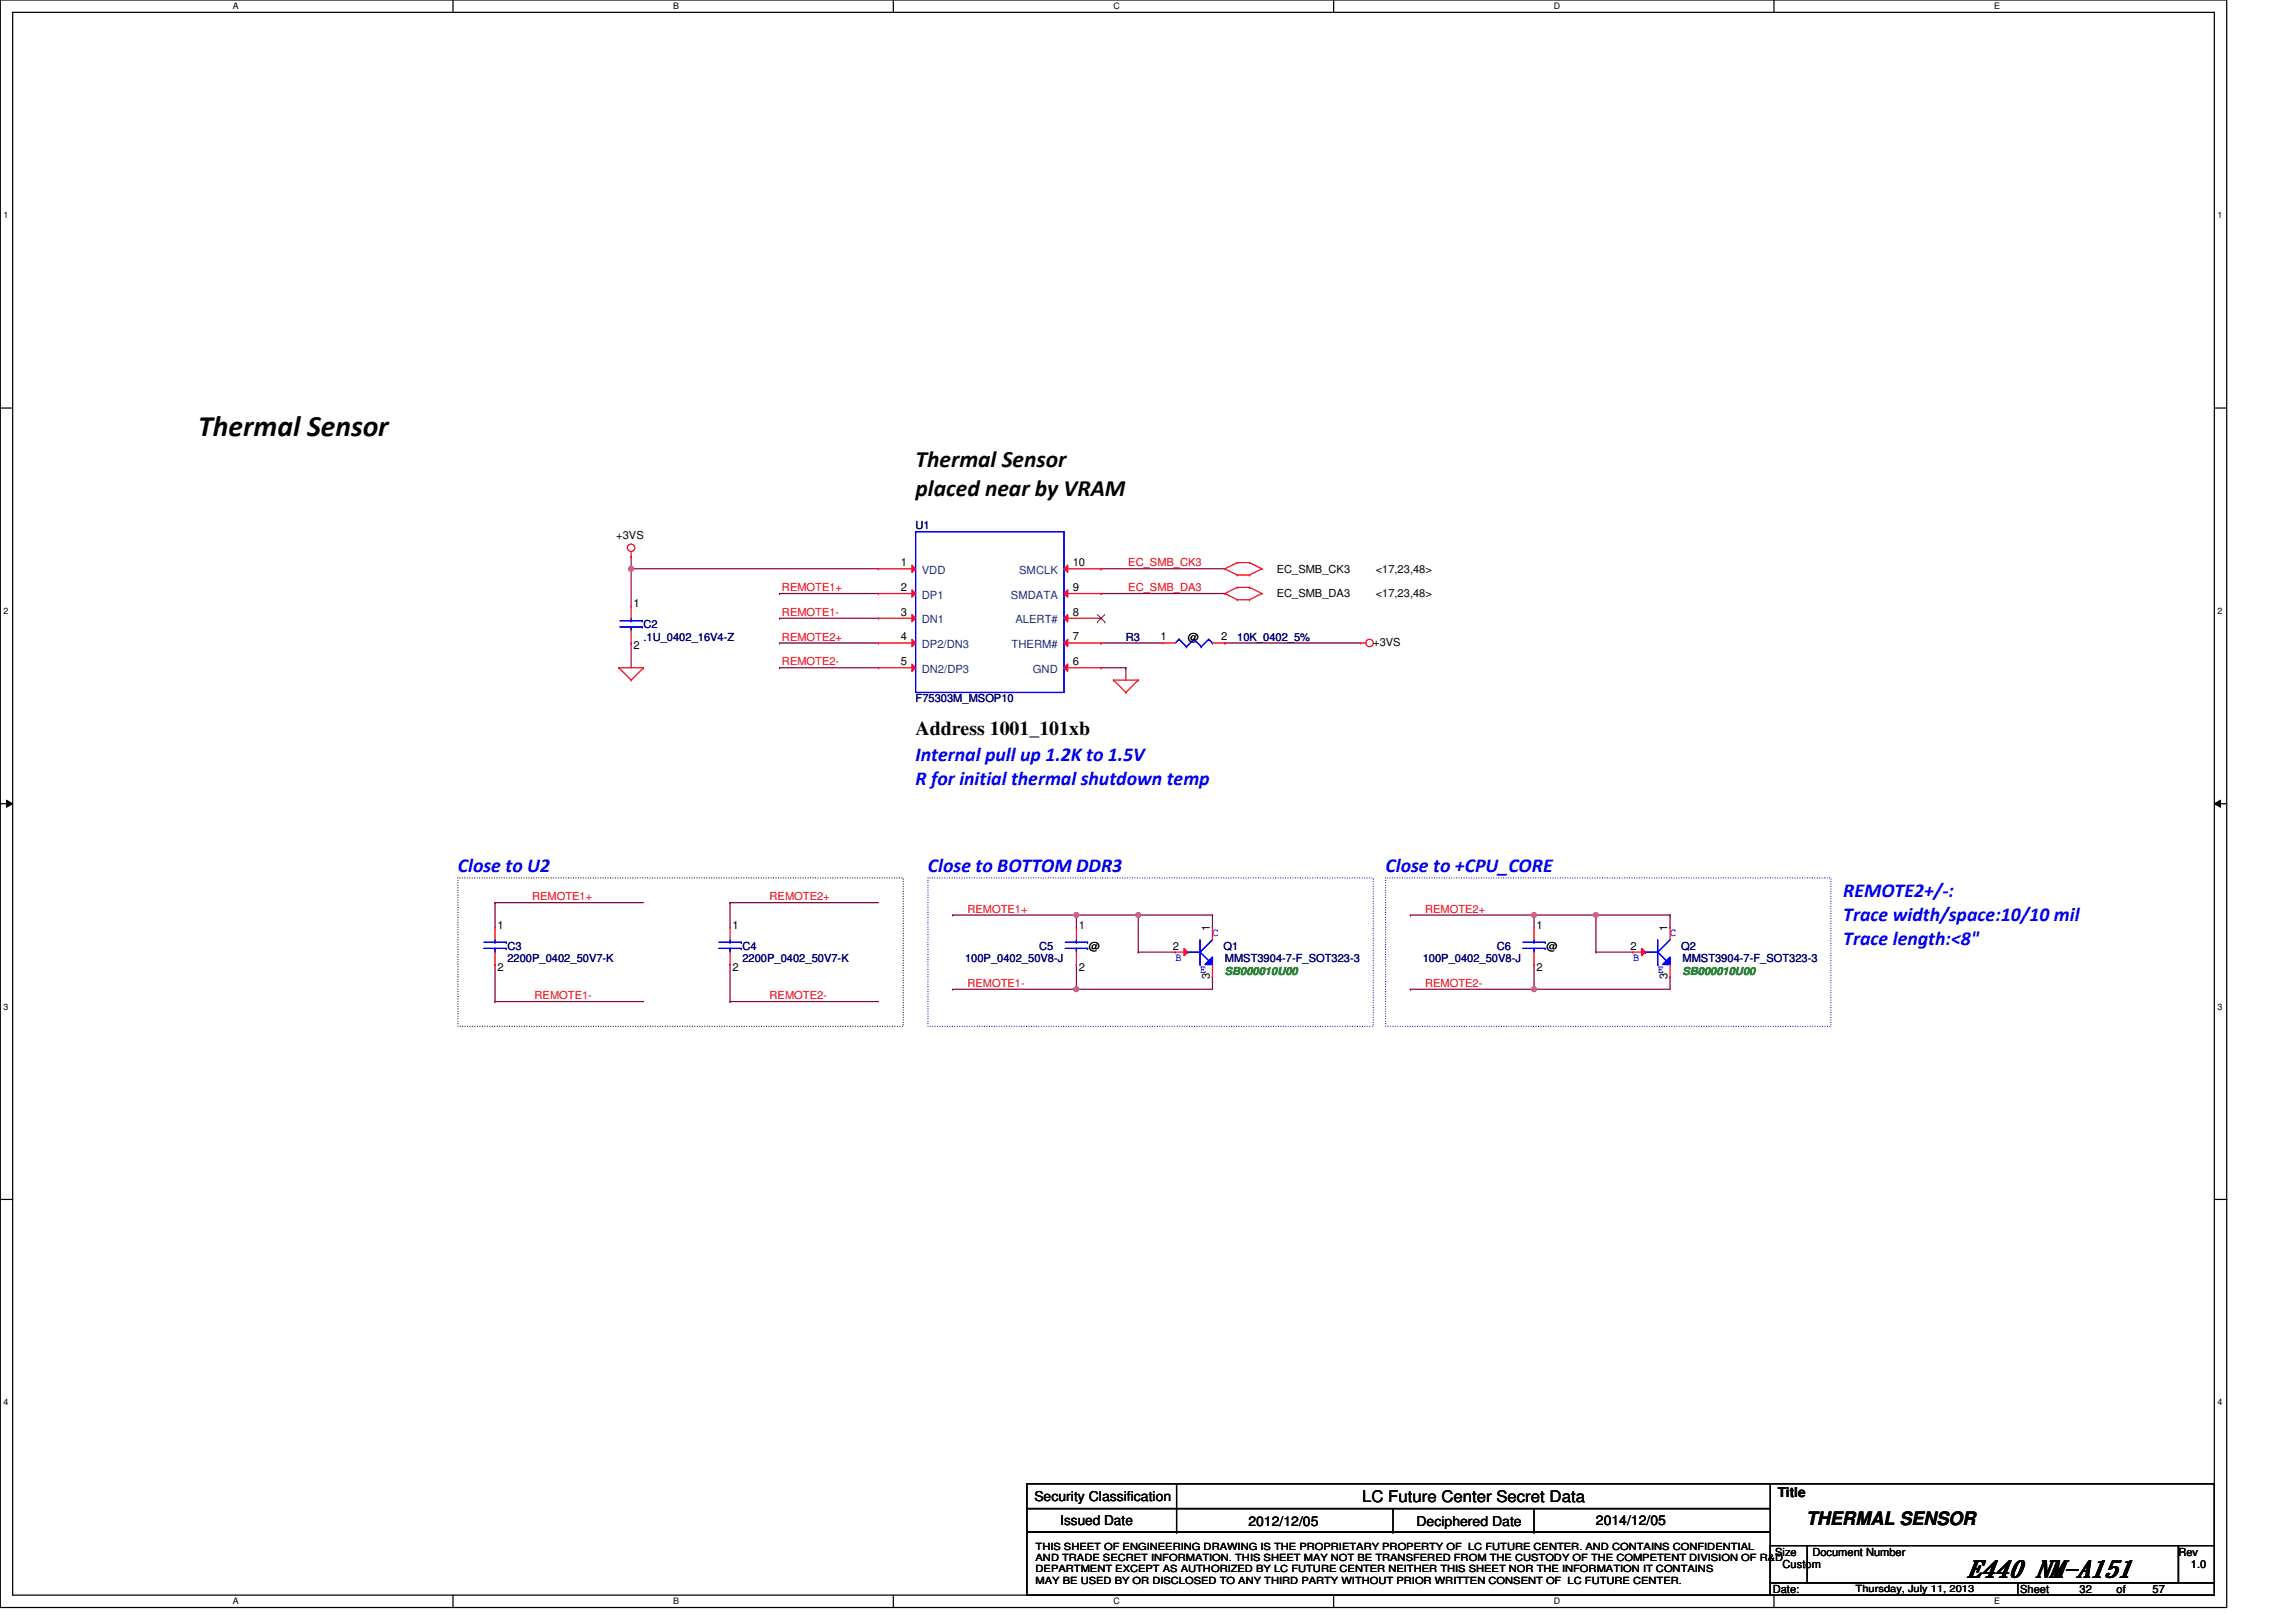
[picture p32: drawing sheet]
<svg xmlns="http://www.w3.org/2000/svg" width="297mm" height="210mm" viewBox="0 0 297 210" stroke-linecap="round" stroke-linejoin="round" font-family="sans-serif">
<defs><g id="words">
<text font-size="3.8" x="25.6" y="56.5">Thermal Sensor</text>
<g font-size="3">
<text x="118.5" y="60.5">Thermal Sensor</text>
<text x="118.5" y="64.2">placed near by VRAM</text>
<text x="254.6" y="204.1">E440 NM-A151</text>
</g>
<text font-size="2.6" x="118.5" y="95.1">Address 1001_101xb</text>
<g font-size="2.6" fill="#00f">
<text x="118.5" y="98.5">Internal pull up 1.2K to 1.5V</text>
<text x="118.5" y="101.6">R for initial thermal shutdown temp</text>
<text x="59.2" y="112.9">Close to U2</text>
<text x="120.1" y="112.9">Close to BOTTOM DDR3</text>
<text x="179.3" y="112.9">Close to +CPU_CORE</text>
<text x="238.5" y="116.1">REMOTE2+/-:</text>
<text x="238.5" y="119.2">Trace width/space:10/10 mil</text>
<text x="238.5" y="122.3">Trace length:&lt;8&quot;</text>
</g>
<text font-size="2.4" x="233.7" y="197.4">THERMAL SENSOR</text>
<text font-size="2.1" x="176.2" y="194.4">LC Future Center Secret Data</text>
<g font-size="1.8">
<text x="133.8" y="194.3">Security Classification</text>
<text x="137.2" y="197.3">Issued Date</text>
<text x="161.5" y="197.5">2012/12/05</text>
<text x="183.3" y="197.5">Deciphered Date</text>
<text x="206.5" y="197.3">2014/12/05</text>
<text x="230" y="193.8">Title</text>
</g>
<g font-size="1.4">
<text x="79.7" y="69.8">+3VS</text>
<text x="116.5" y="76.5">2</text>
<text x="116.5" y="73.3">1</text>
<text x="138.8" y="76.5">9</text>
<text x="138.8" y="73.3">10</text>
<text x="165.2" y="77.3">EC_SMB_DA3</text>
<text x="165.2" y="74.1">EC_SMB_CK3</text>
<text x="178" y="77.3">&lt;17,23,48&gt;</text>
<text x="178" y="74.1">&lt;17,23,48&gt;</text>
<text x="82" y="78.6">1</text>
<text x="116.5" y="79.7">3</text>
<text x="116.5" y="82.9">4</text>
<text x="138.8" y="79.7">8</text>
<text x="138.8" y="82.9">7</text>
<text x="150.1" y="82.9">1</text>
<text x="153.7" y="82.9">@</text>
<text x="158" y="82.9">2</text>
<text x="177.7" y="83.5">+3VS</text>
<text x="82" y="84">2</text>
<text x="116.5" y="86.1">5</text>
<text x="138.8" y="86.1">6</text>
<text x="64.4" y="120.2">1</text>
<text x="64.4" y="125.6">2</text>
<text x="94.8" y="120.2">1</text>
<text x="94.8" y="125.6">2</text>
<text x="139.6" y="120.2">1</text>
<text x="139.6" y="125.6">2</text>
<text x="140.9" y="122.9">@</text>
<text x="151.7" y="122.9">2</text>
<text x="156.5" y="120.5" transform="rotate(-90 156.5 120.5)">1</text>
<text x="198.8" y="120.2">1</text>
<text x="198.8" y="125.6">2</text>
<text x="200.1" y="122.9">@</text>
<text x="210.9" y="122.9">2</text>
<text x="215.7" y="120.5" transform="rotate(-90 215.7 120.5)">1</text>
<text x="156.5" y="126.7" transform="rotate(-90 156.5 126.7)">3</text>
<text x="215.7" y="126.7" transform="rotate(-90 215.7 126.7)">3</text>
<text x="229.7" y="201.3">Size</text>
<text x="230.6" y="202.9">Custom</text>
<text x="234.5" y="201.3">Document Number</text>
<text x="281.8" y="201.3">Rev</text>
<text x="283.4" y="202.9">1.0</text>
<text x="229.4" y="206.1">Date:</text>
<text x="261.4" y="206.1">Sheet</text>
<text x="269" y="206.1">32</text>
<text x="273.8" y="206.1">of</text>
<text x="278.5" y="206.1">57</text>
</g>
<g font-size="1.4" fill="#000080">
<text x="118.5" y="68.5">U1</text>
<text x="83.2" y="81.3">C2</text>
<text x="83.2" y="82.9">.1U_0402_16V4-Z</text>
<text x="145.7" y="82.9">R3</text>
<text x="160.1" y="82.9">10K_0402_5%</text>
<text x="118.5" y="90.9">F75303M_MSOP10</text>
<text x="65.6" y="122.9">C3</text>
<text x="65.6" y="124.5">2200P_0402_50V7-K</text>
<text x="96.1" y="122.9">C4</text>
<text x="96.1" y="124.5">2200P_0402_50V7-K</text>
<text x="124.9" y="124.5">100P_0402_50V8-J</text>
<text x="134.5" y="122.9">C5</text>
<text x="158.3" y="122.9">Q1</text>
<text x="158.5" y="124.5">MMST3904-7-F_SOT323-3</text>
<text x="184.1" y="124.5">100P_0402_50V8-J</text>
<text x="193.7" y="122.9">C6</text>
<text x="217.5" y="122.9">Q2</text>
<text x="217.7" y="124.5">MMST3904-7-F_SOT323-3</text>
</g>
<g font-size="1.4" fill="#f00">
<text x="101.2" y="76.5">REMOTE1+</text>
<text x="146" y="76.5">EC_SMB_DA3</text>
<text x="146" y="73.3">EC_SMB_CK3</text>
<text x="101.2" y="82.9">REMOTE2+</text>
<text x="101.2" y="79.7">REMOTE1-</text>
<text x="101.2" y="86.1">REMOTE2-</text>
<text x="68.8" y="116.5">REMOTE1+</text>
<text x="99.6" y="116.5">REMOTE2+</text>
<text x="125.2" y="118.1">REMOTE1+</text>
<text x="184.4" y="118.1">REMOTE2+</text>
<text x="69.2" y="129.3">REMOTE1-</text>
<text x="99.6" y="129.3">REMOTE2-</text>
<text x="125.2" y="127.7">REMOTE1-</text>
<text x="184.4" y="127.7">REMOTE2-</text>
</g>
<g font-size="1.4" fill="#004080">
<text x="119.3" y="77.5">DP1</text>
<text x="119.3" y="74.3">VDD</text>
<text x="130.8" y="77.5">SMDATA</text>
<text x="131.8" y="74.3">SMCLK</text>
<text x="119.3" y="80.7">DN1</text>
<text x="119.3" y="83.9">DP2/DN3</text>
<text x="130.9" y="83.9">THERM#</text>
<text x="131.4" y="80.7">ALERT#</text>
<text x="119.3" y="87.1">DN2/DP3</text>
<text x="133.6" y="87.1">GND</text>
</g>
<g font-size="1.4" fill="#00f">
<text x="152.1" y="124.4">B</text>
<text x="155.3" y="126">E</text>
<text x="156.9" y="121.2">C</text>
<text x="211.3" y="124.4">B</text>
<text x="214.5" y="126">E</text>
<text x="216.1" y="121.2">C</text>
</g>
<g font-size="1.4" fill="#008000">
<text x="158.5" y="126.1">SB000010U00</text>
<text x="217.7" y="126.1">SB000010U00</text>
</g>
<g font-size="1.3">
<text x="134" y="200.5">THIS SHEET OF ENGINEERING DRAWING IS THE PROPRIETARY PROPERTY OF LC FUTURE CENTER. AND CONTAINS CONFIDENTIAL</text>
<text x="134" y="202">AND TRADE SECRET INFORMATION. THIS SHEET MAY NOT BE TRANSFERED FROM THE CUSTODY OF THE COMPETENT DIVISION OF R&amp;D</text>
<text x="134" y="203.5">DEPARTMENT EXCEPT AS AUTHORIZED BY LC FUTURE CENTER NEITHER THIS SHEET NOR THE INFORMATION IT CONTAINS</text>
<text x="134" y="204.9">MAY BE USED BY OR DISCLOSED TO ANY THIRD PARTY WITHOUT PRIOR WRITTEN CONSENT OF LC FUTURE CENTER.</text>
<text x="240.1" y="206">Thursday, July 11, 2013</text>
</g>
<g font-size="1.1">
<text x="30.1" y="1.2">A</text>
<text x="87.1" y="1.2">B</text>
<text x="144.1" y="1.2">C</text>
<text x="201" y="1.2">D</text>
<text x="258" y="1.2">E</text>
<text x=".4" y="28.2">1</text>
<text x="286.9" y="28.2">1</text>
<text x=".4" y="79.4">2</text>
<text x="286.9" y="79.4">2</text>
<text x=".4" y="130.6">3</text>
<text x="286.9" y="130.6">3</text>
<text x=".4" y="181.9">4</text>
<text x="286.9" y="181.9">4</text>
<text x="30.1" y="207.6">A</text>
<text x="87.1" y="207.6">B</text>
<text x="144.1" y="207.6">C</text>
<text x="201" y="207.6">D</text>
<text x="258" y="207.6">E</text>
</g>
</g></defs>
<path d="M0 0h288.1v208h-288.1zM1.6 1.6h284.9v204.8h-284.9z" fill="none" stroke="#000" stroke-width=".16"/>
<g fill="#fff">
<path d="M30.1 .2h.8v1.2h-.8z"/>
<path d="M30.1 206.6h.8v1.3h-.8z"/>
</g>
<path d="M58.6 0v1.6M58.6 206.4v1.6" fill="none" stroke="#000" stroke-width=".16"/>
<g fill="#fff">
<path d="M87.1 .2h.7v1.2h-.7z"/>
<path d="M87.1 206.6h.7v1.3h-.7z"/>
</g>
<path d="M115.6 0v1.6M115.6 206.4v1.6" fill="none" stroke="#000" stroke-width=".16"/>
<g fill="#fff">
<path d="M144.1 .2h.8v1.2h-.8z"/>
<path d="M144.1 206.6h.8v1.3h-.8z"/>
</g>
<path d="M172.5 0v1.6M172.5 206.4v1.6" fill="none" stroke="#000" stroke-width=".16"/>
<g fill="#fff">
<path d="M201 .2h.8v1.2h-.8z"/>
<path d="M201 206.6h.8v1.3h-.8z"/>
</g>
<path d="M229.5 0v1.6M229.5 206.4v1.6" fill="none" stroke="#000" stroke-width=".16"/>
<g fill="#fff">
<path d="M258 .2h.7v1.2h-.7z"/>
<path d="M258 206.6h.7v1.3h-.7z"/>
<path d="M.4 27.2h.7v1.3h-.7z"/>
<path d="M286.9 27.2h.6v1.3h-.6z"/>
<path d="M.4 78.4h.7v1.3h-.7z"/>
<path d="M286.9 78.4h.6v1.3h-.6z"/>
</g>
<path d="M0 52.8h1.6M286.5 52.8h1.6" fill="none" stroke="#000" stroke-width=".16"/>
<g fill="#fff">
<path d="M.4 129.6h.7v1.3h-.7z"/>
<path d="M286.9 129.6h.6v1.3h-.6z"/>
</g>
<path d="M0 104h1.6M286.5 104h1.6" fill="none" stroke="#000" stroke-width=".16"/>
<path d="M.8 103.5l.8 .5-.8 .5zM286.5 104l.8-.5v1z" fill="#000"/>
<path d="M.8 103.5l.8 .5-.8 .5zM286.5 104l.8-.5v1z" fill="none" stroke="#000" stroke-width=".13"/>
<g fill="#fff">
<path d="M.4 180.8h.7v1.3h-.7z"/>
<path d="M286.9 180.8h.6v1.3h-.6z"/>
</g>
<path d="M0 155.2h1.6M286.5 155.2h1.6" fill="none" stroke="#000" stroke-width=".16"/>
<path d="M59.2 113.6h57.7v19.2h-57.7z" fill="none" stroke="#000" stroke-width=".16" stroke-dasharray="0 .3"/>
<path d="M120.1 113.6h57.6v19.2h-57.6zM179.3 113.6h57.6v19.2h-57.6z" fill="none" stroke="#00f" stroke-width=".16" stroke-dasharray="0 .3"/>
<path d="M142.5 76.8h.1M142.5 73.6h.1M142.5 76.8h16M142.5 73.6h16M139.3 128h.1M139.3 128h17.6" fill="none" stroke="#800040" stroke-width=".16"/>
<circle cx="139.3" cy="128" r=".31" fill="#f0f"/>
<circle cx="139.3" cy="128" r=".31" fill="none" stroke="#f0f" stroke-width=".16"/>
<path d="M139.3 118.4h.1M139.3 118.4v1.6M123.3 128h.1M139.3 124.8h.1M139.3 124.8v3.2h-16M147.3 123.2h.1M147.3 123.2h4.8M198.5 128h.1M198.5 128h17.6" fill="none" stroke="#800040" stroke-width=".16"/>
<circle cx="198.5" cy="128" r=".31" fill="#f0f"/>
<circle cx="198.5" cy="128" r=".31" fill="none" stroke="#f0f" stroke-width=".16"/>
<path d="M198.5 118.4h.1M198.5 118.4v1.6M198.5 118.4h8M206.5 123.2h.1M206.5 123.2h4.8" fill="none" stroke="#800040" stroke-width=".16"/>
<circle cx="198.5" cy="118.4" r=".31" fill="#f0f"/>
<circle cx="198.5" cy="118.4" r=".31" fill="none" stroke="#f0f" stroke-width=".16"/>
<path d="M206.5 118.4h.1M206.5 118.4v4.8M182.5 128h.1M198.5 124.8h.1M198.5 124.8v3.2h-16" fill="none" stroke="#800040" stroke-width=".16"/>
<circle cx="206.5" cy="118.4" r=".31" fill="#f0f"/>
<circle cx="206.5" cy="118.4" r=".31" fill="none" stroke="#f0f" stroke-width=".16"/>
<path d="M81.6 73.6h.1M81.6 73.6h32.1" fill="none" stroke="#800040" stroke-width=".16"/>
<circle cx="81.6" cy="73.6" r=".31" fill="#f0f"/>
<circle cx="81.6" cy="73.6" r=".31" fill="none" stroke="#f0f" stroke-width=".16"/>
<g fill="none" stroke="#800040" stroke-width=".16">
<path d="M81.6 72h.1M81.6 72v1.6M123.3 118.4h.1M123.3 118.4h16M147.3 118.4h.1M147.3 118.4v4.8M182.5 118.4h.1M182.5 118.4h16M206.5 118.4h.1M206.5 118.4h9.6M216.1 118.4h.1M216.1 118.4v1.6"/>
<path d="M216.1 126.4h.1M216.1 126.4v1.6"/>
</g>
<circle cx="147.3" cy="118.4" r=".31" fill="#f0f"/>
<circle cx="147.3" cy="118.4" r=".31" fill="none" stroke="#f0f" stroke-width=".16"/>
<path d="M139.3 118.4h.1M139.3 118.4h8" fill="none" stroke="#800040" stroke-width=".16"/>
<circle cx="139.3" cy="118.4" r=".31" fill="#f0f"/>
<circle cx="139.3" cy="118.4" r=".31" fill="none" stroke="#f0f" stroke-width=".16"/>
<g fill="none" stroke="#800040" stroke-width=".16">
<path d="M81.6 73.6h.1M81.6 73.6v4.8M100.9 76.8h.1M100.9 76.8h12.8M81.6 83.2h.1M81.6 83.2v3.2M100.9 83.2h.1M100.9 86.4h.1M100.9 80h.1M100.9 83.2h12.8M100.9 86.4h12.8M100.9 80h12.8"/>
<path d="M142.5 83.2h.1M142.5 86.4h.1M142.5 83.2h8M142.5 86.4h3.2M145.7 86.4h.1M145.7 86.4v1.6M158.5 83.2h.1M158.5 83.2h17.6M64 116.8h.1M64 116.8h19.2M64 116.8v3.2M94.5 116.8h.1"/>
<path d="M94.5 116.8v3.2M94.5 116.8h19.2M147.3 118.4h.1M147.3 118.4h9.6M156.9 118.4h.1M156.9 118.4v1.6M64 124.8h.1M64 129.6h.1M64 129.6h19.2M64 124.8v4.8M94.5 124.8h.1M94.5 129.6h.1"/>
<path d="M94.5 124.8v4.8M94.5 129.6h19.2M156.9 126.4h.1M156.9 126.4v1.6"/>
</g>
<g fill="none" stroke="#f00" stroke-width=".16">
<path d="M81.6 72h.1M81.6 78.4h.1M81.6 71.4v.6M81.6 78.4v1.6M158.5 76.8h.1M158.5 73.6h.1M158.5 76.8l1.6 .8M158.5 73.6l1.6 .8M160.1 76h.1M160.1 77.6h.1M160.1 72.8h.1M160.1 74.4h.1"/>
<path d="M160.1 76l-1.6 .8M160.1 76h1.6M160.1 77.6h1.6M160.1 72.8l-1.6 .8M160.1 72.8h1.6M160.1 74.4h1.6M161.7 76h.1M161.7 77.6h.1M161.7 72.8h.1M161.7 74.4h.1M161.7 76l1.6 .8M161.7 72.8l1.6 .8"/>
<path d="M163.3 76.8h.1M163.3 73.6h.1M163.3 76.8l-1.6 .8M163.3 73.6l-1.6 .8M80 86.4h.1M80 86.4h3.2M80 86.4l1.6 1.6M81.6 88h.1M81.6 83.2h.1M81.6 81.6v1.6M83.2 86.4h.1M83.2 86.4l-1.6 1.6"/>
<path d="M144.1 88h.1M144.1 88h3.2M144.1 88l1.6 1.6M145.7 89.6h.1M147.3 88h.1M147.3 88l-1.6 1.6M176.1 83.2h.1M176.1 83.2h.6M64 120h.1M64 124.8h.1M64 120v1.6M64 123.2v1.6"/>
<path d="M94.5 120h.1M94.5 124.8h.1M94.5 120v1.6M94.5 123.2v1.6M139.3 120h.1M139.3 124.8h.1M139.3 120v1.6M139.3 123.2v1.6"/>
<circle cx="81.6" cy="70.9" r=".48"/>
<circle cx="177.2" cy="83.2" r=".48"/>
</g>
<g fill="none" stroke="#000" stroke-width=".16">
<path d="M132.9 192h96.1v3.2h-96.1zM132.9 195.2h96.1v3.1h-96.1zM132.9 198.3h96.1v8.1h-96.1zM152.2 195.2h.1M152.2 198.3h.1M152.2 192v6.3M180.2 198.3h.1M180.2 195.2v3.1M198.5 198.3h.1M198.5 195.2v3.1M228.9 192h57.6M286.5 192h.1"/>
<path d="M286.5 192v8M229 200h4.8v4.8h-4.8zM229 204.8h32v1.6h-32zM233.8 200h48v4.8h-48zM261 204.8h25.5v1.6h-25.5zM281.8 200h4.7v4.8h-4.7z"/>
</g>
<g fill="none" stroke="#00f" stroke-width=".16">
<path d="M118.5 68.8h19.2v20.8h-19.2zM80.2 81.1h2.9M80.2 80.3h2.9M81.6 80.3h.1M81.6 81.1h.1M81.6 80v.3M81.6 81.1v.5M83.1 81.1h.1M83.1 80.3h.1M62.6 122.7h2.9M62.6 121.9h2.9M64 121.9h.1"/>
<path d="M64 122.7h.1M64 121.6v.3M64 122.7v.5M65.5 122.7h.1M65.5 121.9h.1M93 122.7h2.9M93 121.9h2.9M94.5 121.9h.1M94.5 122.7h.1M94.5 121.6v.3M94.5 122.7v.5M95.9 122.7h.1"/>
<path d="M95.9 121.9h.1M137.8 122.7h2.9M137.8 121.9h2.9M139.3 121.9h.1M139.3 122.7h.1M139.3 121.6v.3M139.3 122.7v.5M140.7 122.7h.1M140.7 121.9h.1"/>
</g>
<path d="M118 79.5l.5 .5-.5 .5z" fill="#f00"/>
<path d="M118 79.5l.5 .5-.5 .5zM113.7 80h.1M113.7 80h4.8" fill="none" stroke="#f00" stroke-width=".16"/>
<path d="M118 76.3l.5 .5-.5 .5z" fill="#f00"/>
<path d="M113.7 76.8h.1M113.7 76.8h4.8M118 76.3l.5 .5-.5 .5z" fill="none" stroke="#f00" stroke-width=".16"/>
<path d="M118 73.1l.5 .5-.5 .5z" fill="#f00"/>
<path d="M113.7 73.6h.1M113.7 73.6h4.8M118 73.1l.5 .5-.5 .5z" fill="none" stroke="#f00" stroke-width=".16"/>
<path d="M137.7 86.4l.4-.5v1z" fill="#f00"/>
<path d="M137.7 86.4l.4-.5v1zM137.7 86.4h4.8M142.5 86.4h.1" fill="none" stroke="#f00" stroke-width=".16"/>
<path d="M137.7 80l.4-.5v1z" fill="#f00"/>
<path d="M137.7 80l.4-.5v1zM137.7 80h4.8M142.5 80h.1" fill="none" stroke="#f00" stroke-width=".16"/>
<path d="M142 79.5l.9 1M142.9 79.5l-.9 1M142 80.5h.1M142.9 80.5h.1" fill="none" stroke="#804000" stroke-width=".13"/>
<path d="M118 82.7l.5 .5-.5 .5z" fill="#f00"/>
<path d="M113.7 83.2h.1M113.7 83.2h4.8M118 82.7l.5 .5-.5 .5z" fill="none" stroke="#f00" stroke-width=".16"/>
<path d="M118 85.9l.5 .5-.5 .5z" fill="#f00"/>
<path d="M113.7 86.4h.1M113.7 86.4h4.8M118 85.9l.5 .5-.5 .5z" fill="none" stroke="#f00" stroke-width=".16"/>
<path d="M138.1 82.7v1l-.4-.5z" fill="#f00"/>
<path d="M137.7 83.2h4.8M138.1 82.7v1l-.4-.5zM142.5 83.2h.1" fill="none" stroke="#f00" stroke-width=".16"/>
<path d="M137.7 76.8l.4-.5v1z" fill="#f00"/>
<path d="M137.7 76.8l.4-.5v1zM137.7 76.8h4.8M142.5 76.8h.1" fill="none" stroke="#f00" stroke-width=".16"/>
<path d="M137.7 73.6l.4-.5v1z" fill="#f00"/>
<path d="M137.7 73.6l.4-.5v1zM137.7 73.6h4.8M142.5 73.6h.1" fill="none" stroke="#f00" stroke-width=".16"/>
<path d="M156.4 124.3l.5-.4v.9h-1z" fill-rule="evenodd" fill="#00f"/>
<path d="M153.7 123.2h.1M153.7 123.2h1.6M155.3 123.2h.1M155.3 124.8h.1M155.3 123.2l1.1 1.1M155.3 121.6v3.2M156.4 124.3l.5-.4v.9h-1zM156.4 124.3h.1M156.9 121.6l-1.6 1.6" fill="none" stroke="#00f" stroke-width=".16"/>
<path d="M156.4 124.3l.5-.4v.9h-1z" fill-rule="evenodd" fill="#00f"/>
<path d="M153.7 123.2h.1M153.7 123.2h1.6M155.3 123.2h.1M155.3 124.8h.1M155.3 123.2l1.1 1.1M155.3 121.6v3.2M156.4 124.3l.5-.4v.9h-1zM156.4 124.3h.1M156.9 121.6l-1.6 1.6" fill="none" stroke="#00f" stroke-width=".16"/>
<path d="M153.2 122.7l.5 .5-.5 .5z" fill="#f00"/>
<path d="M152.1 123.2h.1M152.1 123.2h1.6M153.2 122.7l.5 .5-.5 .5zM156.9 126.4h.1M156.9 120h.1M156.9 120v1.6M156.9 124.8v1.6M198.5 120h.1M198.5 124.8h.1M198.5 120v1.6M198.5 123.2v1.6" fill="none" stroke="#f00" stroke-width=".16"/>
<path d="M197 122.7h2.9M197 121.9h2.9M198.5 121.9h.1M198.5 122.7h.1M198.5 121.6v.3M198.5 122.7v.5M199.9 122.7h.1M199.9 121.9h.1" fill="none" stroke="#00f" stroke-width=".16"/>
<path d="M215.6 124.3l.5-.4v.9h-1z" fill-rule="evenodd" fill="#00f"/>
<path d="M212.9 123.2h.1M212.9 123.2h1.6M214.5 123.2h.1M214.5 124.8h.1M214.5 123.2l1.1 1.1M214.5 121.6v3.2M215.6 124.3l.5-.4v.9h-1zM215.6 124.3h.1M216.1 121.6l-1.6 1.6" fill="none" stroke="#00f" stroke-width=".16"/>
<path d="M215.6 124.3l.5-.4v.9h-1z" fill-rule="evenodd" fill="#00f"/>
<path d="M212.9 123.2h.1M212.9 123.2h1.6M214.5 123.2h.1M214.5 124.8h.1M214.5 123.2l1.1 1.1M214.5 121.6v3.2M215.6 124.3l.5-.4v.9h-1zM215.6 124.3h.1M216.1 121.6l-1.6 1.6" fill="none" stroke="#00f" stroke-width=".16"/>
<path d="M212.4 122.7l.5 .5-.5 .5z" fill="#f00"/>
<path d="M150.5 83.2h.1M150.5 83.2h1.6M156.9 83.2h1.6M158.5 83.2h.1M211.3 123.2h.1M211.3 123.2h1.6M212.4 122.7l.5 .5-.5 .5zM216.1 126.4h.1M216.1 120h.1M216.1 120v1.6M216.1 124.8v1.6" fill="none" stroke="#f00" stroke-width=".16"/>
<path d="M152.5 82.7h.1M152.5 82.7l-.4 .5M152.5 82.7l1 1M153.5 83.7h.1M154.5 82.7h.1M154.5 82.7l-1 1M154.5 82.7l.9 1M155.4 83.7h.1M156.4 82.7h.1M156.4 82.7l-1 1M156.4 82.7l.5 .5M156.9 83.2h.1" fill="none" stroke="#00f" stroke-width=".16"/>
<circle cx="139.3" cy="128" r=".31" fill="#f0f"/>
<circle cx="139.3" cy="128" r=".31" fill="none" stroke="#f0f" stroke-width=".16"/>
<circle cx="198.5" cy="128" r=".31" fill="#f0f"/>
<circle cx="198.5" cy="128" r=".31" fill="none" stroke="#f0f" stroke-width=".16"/>
<circle cx="198.5" cy="118.4" r=".31" fill="#f0f"/>
<circle cx="198.5" cy="118.4" r=".31" fill="none" stroke="#f0f" stroke-width=".16"/>
<circle cx="206.5" cy="118.4" r=".31" fill="#f0f"/>
<circle cx="206.5" cy="118.4" r=".31" fill="none" stroke="#f0f" stroke-width=".16"/>
<circle cx="81.6" cy="73.6" r=".31" fill="#f0f"/>
<circle cx="81.6" cy="73.6" r=".31" fill="none" stroke="#f0f" stroke-width=".16"/>
<circle cx="147.3" cy="118.4" r=".31" fill="#f0f"/>
<circle cx="147.3" cy="118.4" r=".31" fill="none" stroke="#f0f" stroke-width=".16"/>
<circle cx="139.3" cy="118.4" r=".31" fill="#f0f"/>
<circle cx="139.3" cy="118.4" r=".31" fill="none" stroke="#f0f" stroke-width=".16"/>
<use href="#words"/>
</svg>
